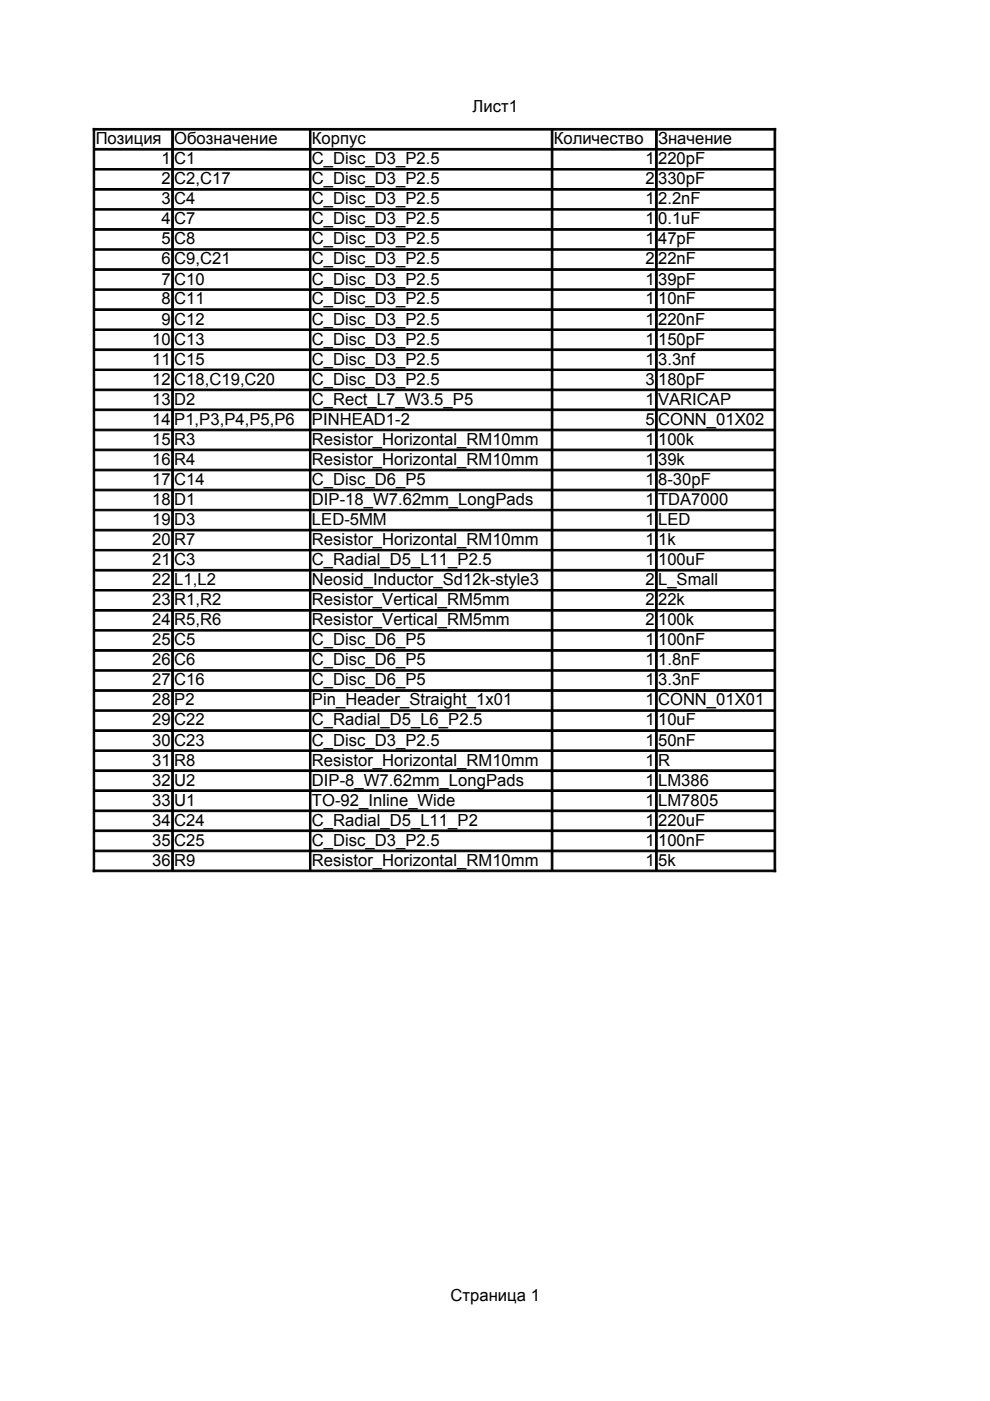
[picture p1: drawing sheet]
<svg xmlns="http://www.w3.org/2000/svg" width="210mm" height="297mm" viewBox="0 0 210 297" stroke-linecap="round" stroke-linejoin="round" font-family="sans-serif">
<defs><g id="words">
<g font-size="3.5">
<text x="100.2" y="23.7">Лист1</text>
<text x="20.3" y="30.6">Позиция</text>
<text x="34.3" y="34.8">1</text>
<text x="36.9" y="30.6">Обозначение</text>
<text x="36.9" y="34.8">C1</text>
<text x="66.1" y="30.6">Корпус</text>
<text x="66.1" y="34.8">C_Disc_D3_P2.5</text>
<text x="117.4" y="30.6">Количество</text>
<text x="136.8" y="34.8">1</text>
<text x="139.5" y="30.6">Значение</text>
<text x="139.5" y="34.8">220pF</text>
<text x="34.3" y="39.1">2</text>
<text x="36.9" y="39.1">C2,C17</text>
<text x="66.1" y="39.1">C_Disc_D3_P2.5</text>
<text x="136.8" y="39.1">2</text>
<text x="139.5" y="39.1">330pF</text>
<text x="34.3" y="43.3">3</text>
<text x="34.3" y="47.6">4</text>
<text x="36.9" y="43.3">C4</text>
<text x="36.9" y="47.6">C7</text>
<text x="66.1" y="43.3">C_Disc_D3_P2.5</text>
<text x="66.1" y="47.6">C_Disc_D3_P2.5</text>
<text x="136.8" y="43.3">1</text>
<text x="136.8" y="47.6">1</text>
<text x="139.5" y="43.3">2.2nF</text>
<text x="139.5" y="47.6">0.1uF</text>
<text x="34.3" y="51.8">5</text>
<text x="36.9" y="51.8">C8</text>
<text x="66.1" y="51.8">C_Disc_D3_P2.5</text>
<text x="136.8" y="51.8">1</text>
<text x="139.5" y="51.8">47pF</text>
<text x="34.3" y="56.1">6</text>
<text x="36.9" y="56.1">C9,C21</text>
<text x="66.1" y="56.1">C_Disc_D3_P2.5</text>
<text x="136.8" y="56.1">2</text>
<text x="139.5" y="56.1">22nF</text>
<text x="34.3" y="60.3">7</text>
<text x="34.3" y="64.6">8</text>
<text x="36.9" y="60.3">C10</text>
<text x="36.9" y="64.6">C11</text>
<text x="66.1" y="60.3">C_Disc_D3_P2.5</text>
<text x="66.1" y="64.6">C_Disc_D3_P2.5</text>
<text x="136.8" y="60.3">1</text>
<text x="136.8" y="64.6">1</text>
<text x="139.5" y="60.3">39pF</text>
<text x="139.5" y="64.6">10nF</text>
<text x="34.3" y="68.8">9</text>
<text x="36.9" y="68.8">C12</text>
<text x="66.1" y="68.8">C_Disc_D3_P2.5</text>
<text x="136.8" y="68.8">1</text>
<text x="139.5" y="68.8">220nF</text>
<text x="32.3" y="73.1">10</text>
<text x="32.3" y="77.3">11</text>
<text x="36.9" y="73.1">C13</text>
<text x="36.9" y="77.3">C15</text>
<text x="66.1" y="73.1">C_Disc_D3_P2.5</text>
<text x="66.1" y="77.3">C_Disc_D3_P2.5</text>
<text x="136.8" y="73.1">1</text>
<text x="136.8" y="77.3">1</text>
<text x="139.5" y="73.1">150pF</text>
<text x="139.5" y="77.3">3.3nf</text>
<text x="32.3" y="81.6">12</text>
<text x="36.9" y="81.6">C18,C19,C20</text>
<text x="66.1" y="81.6">C_Disc_D3_P2.5</text>
<text x="136.8" y="81.6">3</text>
<text x="139.5" y="81.6">180pF</text>
<text x="32.3" y="85.8">13</text>
<text x="36.9" y="85.8">D2</text>
<text x="66.1" y="85.8">C_Rect_L7_W3.5_P5</text>
<text x="136.8" y="85.8">1</text>
<text x="139.5" y="85.8">VARICAP</text>
<text x="32.3" y="90.1">14</text>
<text x="32.3" y="94.3">15</text>
<text x="36.9" y="90.1">P1,P3,P4,P5,P6</text>
<text x="36.9" y="94.3">R3</text>
<text x="66.1" y="90.1">PINHEAD1-2</text>
<text x="66.1" y="94.3">Resistor_Horizontal_RM10mm</text>
<text x="136.8" y="90.1">5</text>
<text x="136.8" y="94.3">1</text>
<text x="139.5" y="90.1">CONN_01X02</text>
<text x="139.5" y="94.3">100k</text>
<text x="32.3" y="98.6">16</text>
<text x="36.9" y="98.6">R4</text>
<text x="66.1" y="98.6">Resistor_Horizontal_RM10mm</text>
<text x="136.8" y="98.6">1</text>
<text x="139.5" y="98.6">39k</text>
<text x="32.3" y="102.8">17</text>
<text x="32.3" y="107.1">18</text>
<text x="36.9" y="102.8">C14</text>
<text x="36.9" y="107.1">D1</text>
<text x="66.1" y="102.8">C_Disc_D6_P5</text>
<text x="66.1" y="107.1">DIP-18_W7.62mm_LongPads</text>
<text x="136.8" y="102.8">1</text>
<text x="136.8" y="107.1">1</text>
<text x="139.5" y="102.8">8-30pF</text>
<text x="139.5" y="107.1">TDA7000</text>
<text x="32.3" y="111.3">19</text>
<text x="36.9" y="111.3">D3</text>
<text x="66.1" y="111.3">LED-5MM</text>
<text x="136.8" y="111.3">1</text>
<text x="139.5" y="111.3">LED</text>
<text x="32.3" y="115.6">20</text>
<text x="32.3" y="119.8">21</text>
<text x="36.9" y="115.6">R7</text>
<text x="36.9" y="119.8">C3</text>
<text x="66.1" y="115.6">Resistor_Horizontal_RM10mm</text>
<text x="66.1" y="119.8">C_Radial_D5_L11_P2.5</text>
<text x="136.8" y="115.6">1</text>
<text x="136.8" y="119.8">1</text>
<text x="139.5" y="115.6">1k</text>
<text x="139.5" y="119.8">100uF</text>
<text x="32.3" y="124.1">22</text>
<text x="36.9" y="124.1">L1,L2</text>
<text x="66.1" y="124.1">Neosid_Inductor_Sd12k-style3</text>
<text x="136.8" y="124.1">2</text>
<text x="139.5" y="124.1">L_Small</text>
<text x="32.3" y="128.3">23</text>
<text x="36.9" y="128.3">R1,R2</text>
<text x="66.1" y="128.3">Resistor_Vertical_RM5mm</text>
<text x="136.8" y="128.3">2</text>
<text x="139.5" y="128.3">22k</text>
<text x="32.3" y="132.6">24</text>
<text x="32.3" y="136.8">25</text>
<text x="36.9" y="132.6">R5,R6</text>
<text x="36.9" y="136.8">C5</text>
<text x="66.1" y="132.6">Resistor_Vertical_RM5mm</text>
<text x="66.1" y="136.8">C_Disc_D6_P5</text>
<text x="136.8" y="132.6">2</text>
<text x="136.8" y="136.8">1</text>
<text x="139.5" y="132.6">100k</text>
<text x="139.5" y="136.8">100nF</text>
<text x="32.3" y="141.1">26</text>
<text x="36.9" y="141.1">C6</text>
<text x="66.1" y="141.1">C_Disc_D6_P5</text>
<text x="136.8" y="141.1">1</text>
<text x="139.5" y="141.1">1.8nF</text>
<text x="32.3" y="145.3">27</text>
<text x="32.3" y="149.6">28</text>
<text x="36.9" y="145.3">C16</text>
<text x="36.9" y="149.6">P2</text>
<text x="66.1" y="145.3">C_Disc_D6_P5</text>
<text x="66.1" y="149.6">Pin_Header_Straight_1x01</text>
<text x="136.8" y="145.3">1</text>
<text x="136.8" y="149.6">1</text>
<text x="139.5" y="145.3">3.3nF</text>
<text x="139.5" y="149.6">CONN_01X01</text>
<text x="32.3" y="153.8">29</text>
<text x="36.9" y="153.8">C22</text>
<text x="66.1" y="153.8">C_Radial_D5_L6_P2.5</text>
<text x="136.8" y="153.8">1</text>
<text x="139.5" y="153.8">10uF</text>
<text x="32.3" y="158.1">30</text>
<text x="36.9" y="158.1">C23</text>
<text x="66.1" y="158.1">C_Disc_D3_P2.5</text>
<text x="136.8" y="158.1">1</text>
<text x="139.5" y="158.1">50nF</text>
<text x="32.3" y="162.3">31</text>
<text x="32.3" y="166.6">32</text>
<text x="36.9" y="162.3">R8</text>
<text x="36.9" y="166.6">U2</text>
<text x="66.1" y="162.3">Resistor_Horizontal_RM10mm</text>
<text x="66.1" y="166.6">DIP-8_W7.62mm_LongPads</text>
<text x="136.8" y="162.3">1</text>
<text x="136.8" y="166.6">1</text>
<text x="139.5" y="162.3">R</text>
<text x="139.5" y="166.6">LM386</text>
<text x="32.3" y="170.8">33</text>
<text x="36.9" y="170.8">U1</text>
<text x="66.1" y="170.8">TO-92_Inline_Wide</text>
<text x="136.8" y="170.8">1</text>
<text x="139.5" y="170.8">LM7805</text>
<text x="32.3" y="175.1">34</text>
<text x="32.3" y="179.3">35</text>
<text x="36.9" y="175.1">C24</text>
<text x="36.9" y="179.3">C25</text>
<text x="66.1" y="175.1">C_Radial_D5_L11_P2</text>
<text x="66.1" y="179.3">C_Disc_D3_P2.5</text>
<text x="136.8" y="175.1">1</text>
<text x="136.8" y="179.3">1</text>
<text x="139.5" y="175.1">220uF</text>
<text x="139.5" y="179.3">100nF</text>
<text x="32.3" y="183.6">36</text>
<text x="36.9" y="183.6">R9</text>
<text x="66.1" y="183.6">Resistor_Horizontal_RM10mm</text>
<text x="136.8" y="183.6">1</text>
<text x="139.5" y="183.6">5k</text>
<text x="95.5" y="275.7">Страница 1</text>
</g>
</g></defs>
<g fill="#000" stroke="#000" stroke-width=".21">
<path d="M19.8 27.2h144.7v.4h-144.7z" fill-rule="evenodd"/>
<path d="M19.8 27.2h.3v157.6h-.3z" fill-rule="evenodd"/>
<path d="M20.1 31.5h144v.3h-144z" fill-rule="evenodd"/>
<path d="M20.1 35.7h144v.4h-144z" fill-rule="evenodd"/>
<path d="M20.1 40h144v.3h-144z" fill-rule="evenodd"/>
<path d="M36.4 27.6h.4v156.9h-.4z" fill-rule="evenodd"/>
<path d="M65.6 27.6h.3v156.9h-.3z" fill-rule="evenodd"/>
<path d="M116.9 27.6h.3v156.9h-.3z" fill-rule="evenodd"/>
<path d="M139 27.6h.3v156.9h-.3z" fill-rule="evenodd"/>
<path d="M164.1 27.2h.4v157.6h-.4z" fill-rule="evenodd"/>
<path d="M20.1 44.2h144v.4h-144z" fill-rule="evenodd"/>
<path d="M20.1 48.5h144v.3h-144z" fill-rule="evenodd"/>
<path d="M20.1 52.7h144v.4h-144z" fill-rule="evenodd"/>
<path d="M20.1 57h144v.3h-144z" fill-rule="evenodd"/>
<path d="M20.1 61.2h144v.4h-144z" fill-rule="evenodd"/>
<path d="M20.1 65.5h144v.3h-144z" fill-rule="evenodd"/>
<path d="M20.1 69.7h144v.4h-144z" fill-rule="evenodd"/>
<path d="M20.1 74h144v.3h-144z" fill-rule="evenodd"/>
<path d="M20.1 78.2h144v.4h-144z" fill-rule="evenodd"/>
<path d="M20.1 82.5h144v.3h-144z" fill-rule="evenodd"/>
<path d="M20.1 86.7h144v.4h-144z" fill-rule="evenodd"/>
<path d="M20.1 91h144v.3h-144z" fill-rule="evenodd"/>
<path d="M20.1 95.2h144v.4h-144z" fill-rule="evenodd"/>
<path d="M20.1 99.5h144v.3h-144z" fill-rule="evenodd"/>
<path d="M20.1 103.7h144v.4h-144z" fill-rule="evenodd"/>
<path d="M20.1 108h144v.3h-144z" fill-rule="evenodd"/>
<path d="M20.1 112.2h144v.4h-144z" fill-rule="evenodd"/>
<path d="M20.1 116.5h144v.3h-144z" fill-rule="evenodd"/>
<path d="M20.1 120.7h144v.4h-144z" fill-rule="evenodd"/>
<path d="M20.1 125h144v.3h-144z" fill-rule="evenodd"/>
<path d="M20.1 129.2h144v.4h-144z" fill-rule="evenodd"/>
<path d="M20.1 133.5h144v.3h-144z" fill-rule="evenodd"/>
<path d="M20.1 137.7h144v.4h-144z" fill-rule="evenodd"/>
<path d="M20.1 142h144v.3h-144z" fill-rule="evenodd"/>
<path d="M20.1 146.2h144v.4h-144z" fill-rule="evenodd"/>
<path d="M20.1 150.5h144v.3h-144z" fill-rule="evenodd"/>
<path d="M20.1 154.7h144v.4h-144z" fill-rule="evenodd"/>
<path d="M20.1 159h144v.3h-144z" fill-rule="evenodd"/>
<path d="M20.1 163.2h144v.4h-144z" fill-rule="evenodd"/>
<path d="M20.1 167.5h144v.3h-144z" fill-rule="evenodd"/>
<path d="M20.1 171.7h144v.4h-144z" fill-rule="evenodd"/>
<path d="M20.1 176h144v.3h-144z" fill-rule="evenodd"/>
<path d="M19.8 184.5h144.7v.3h-144.7z" fill-rule="evenodd"/>
<path d="M20.1 180.2h144v.4h-144z" fill-rule="evenodd"/>
</g>
<use href="#words"/>
</svg>
